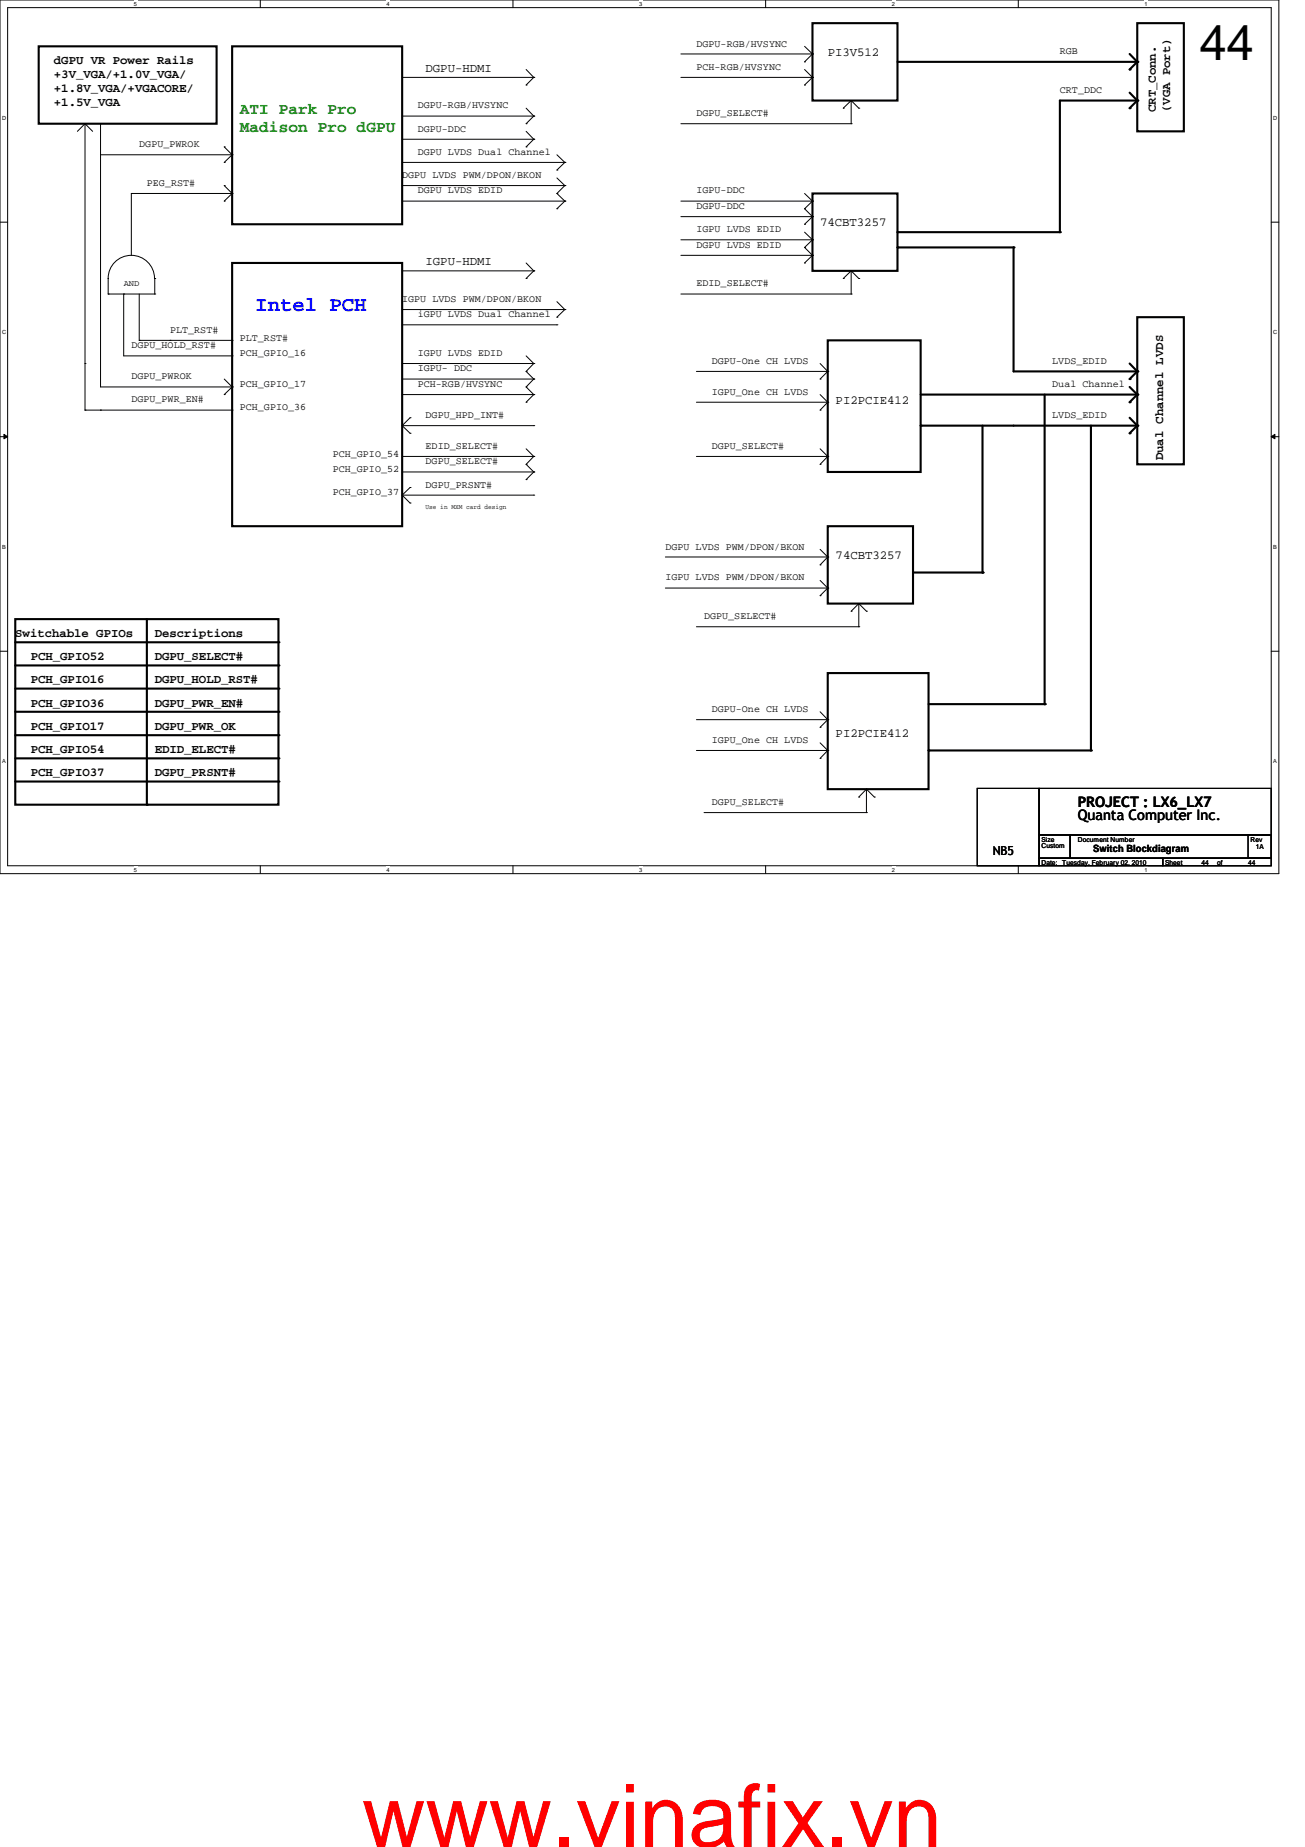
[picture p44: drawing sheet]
<svg xmlns="http://www.w3.org/2000/svg" width="210mm" height="297mm" viewBox="0 0 210 297" stroke-linecap="round" stroke-linejoin="round" font-family="sans-serif">
<defs><g id="words">
<text font-size="14.1" fill="#f00" x="58.2" y="297">www.vinafix.vn</text>
<text font-size="8" x="192.9" y="9.6">44</text>
<text font-size="3.3" fill="#00f" x="41.1" y="50">Intel PCH</text>
<g font-size="2.6" fill="#008000">
<text x="38.6" y="18.3">ATI Park Pro</text>
<text x="38.6" y="21.2">Madison Pro dGPU</text>
</g>
<g font-size="2.3">
<text x="173.4" y="132">Quanta Computer Inc.</text>
<text x="173.4" y="129.7">PROJECT : LX6_LX7</text>
</g>
<g font-size="2">
<text x="8.7" y="10.3">dGPU VR Power Rails</text>
<text x="68.5" y="11.5">DGPU-HDMI</text>
<text x="133.1" y="9">PI3V512</text>
<text x="8.7" y="12.6">+3V_VGA/+1.0V_VGA/</text>
<text x="8.7" y="14.8">+1.8V_VGA/+VGACORE/</text>
<text x="8.7" y="17.1">+1.5V_VGA</text>
<text x="185.9" y="18" transform="rotate(-90 185.9 18)">CRT_Conn.</text>
<text x="188.2" y="18" transform="rotate(-90 188.2 18)">(VGA Port)</text>
<text x="131.9" y="36.4">74CBT3257</text>
<text x="68.5" y="42.6">IGPU-HDMI</text>
<text x="134.4" y="65">PI2PCIE412</text>
<text x="187.1" y="74" transform="rotate(-90 187.1 74)">Dual Channel LVDS</text>
<text x="134.4" y="89.9">74CBT3257</text>
<text x="2.5" y="102.4">Switchable GPIOs</text>
<text x="5" y="106.2">PCH_GPIO52</text>
<text x="24.9" y="106.2">DGPU_SELECT#</text>
<text x="24.9" y="102.4">Descriptions</text>
<text x="5" y="109.9">PCH_GPIO16</text>
<text x="5" y="113.7">PCH_GPIO36</text>
<text x="24.9" y="113.7">DGPU_PWR_EN#</text>
<text x="24.9" y="109.9">DGPU_HOLD_RST#</text>
<text x="5" y="117.4">PCH_GPIO17</text>
<text x="24.9" y="117.4">DGPU_PWR_OK</text>
<text x="134.4" y="118.5">PI2PCIE412</text>
<text x="5" y="121.1">PCH_GPIO54</text>
<text x="5" y="124.8">PCH_GPIO37</text>
<text x="24.9" y="124.8">DGPU_PRSNT#</text>
<text x="24.9" y="121.1">EDID_ELECT#</text>
<text x="159.7" y="137.5">NB5</text>
</g>
<g font-size="1.6">
<text x="112" y="11.2">PCH-RGB/HVSYNC</text>
<text x="112" y="7.5">DGPU-RGB/HVSYNC</text>
<text x="170.5" y="8.7">RGB</text>
<text x="67.2" y="17.4">DGPU-RGB/HVSYNC</text>
<text x="170.5" y="14.9">CRT_DDC</text>
<text x="22.4" y="23.7">DGPU_PWROK</text>
<text x="67.2" y="21.2">DGPU-DDC</text>
<text x="112" y="18.7">DGPU_SELECT#</text>
<text x="23.6" y="29.9">PEG_RST#</text>
<text x="64.7" y="28.6">DGPU LVDS PWM/DPON/BKON</text>
<text x="67.2" y="24.9">DGPU LVDS Dual Channel</text>
<text x="67.2" y="31.1">DGPU LVDS EDID</text>
<text x="112" y="33.6">DGPU-DDC</text>
<text x="112" y="31.1">IGPU-DDC</text>
<text x="112" y="37.3">IGPU LVDS EDID</text>
<text x="112" y="39.8">DGPU LVDS EDID</text>
<text x="112" y="46.1">EDID_SELECT#</text>
<text x="27.3" y="53.5">PLT_RST#</text>
<text x="64.7" y="48.6">IGPU LVDS PWM/DPON/BKON</text>
<text x="67.2" y="51.1">iGPU LVDS Dual Channel</text>
<text x="21.1" y="56">DGPU_HOLD_RST#</text>
<text x="38.6" y="54.8">PLT_RST#</text>
<text x="38.6" y="57.3">PCH_GPIO_16</text>
<text x="67.2" y="57.3">IGPU LVDS EDID</text>
<text x="67.2" y="59.7">IGPU- DDC</text>
<text x="114.5" y="58.5">DGPU-One CH LVDS</text>
<text x="169.2" y="58.5">LVDS_EDID</text>
<text x="21.1" y="64.7">DGPU_PWR_EN#</text>
<text x="21.1" y="61">DGPU_PWROK</text>
<text x="38.6" y="66">PCH_GPIO_36</text>
<text x="38.6" y="62.2">PCH_GPIO_17</text>
<text x="67.2" y="62.2">PCH-RGB/HVSYNC</text>
<text x="114.5" y="63.5">IGPU_One CH LVDS</text>
<text x="169.2" y="62.2">Dual Channel</text>
<text x="68.5" y="67.2">DGPU_HPD_INT#</text>
<text x="169.2" y="67.2">LVDS_EDID</text>
<text x="53.5" y="75.9">PCH_GPIO_52</text>
<text x="53.5" y="73.4">PCH_GPIO_54</text>
<text x="68.5" y="74.7">DGPU_SELECT#</text>
<text x="68.5" y="72.2">EDID_SELECT#</text>
<text x="114.5" y="72.2">DGPU_SELECT#</text>
<text x="53.5" y="79.7">PCH_GPIO_37</text>
<text x="68.5" y="78.4">DGPU_PRSNT#</text>
<text x="107" y="88.4">DGPU LVDS PWM/DPON/BKON</text>
<text x="107" y="93.3">IGPU LVDS PWM/DPON/BKON</text>
<text x="113.2" y="99.6">DGPU_SELECT#</text>
<text x="114.5" y="114.5">DGPU-One CH LVDS</text>
<text x="114.5" y="119.5">IGPU_One CH LVDS</text>
<text x="114.5" y="129.5">DGPU_SELECT#</text>
<text x="175.9" y="137">Switch Blockdiagram</text>
</g>
<text font-size="1.4" x="19.9" y="45.9">AND</text>
<g font-size="1.1">
<text x="68.5" y="81.8">Use in MXM card design</text>
<text x="167.5" y="135.3">Size</text>
<text x="167.5" y="136.4">Custom</text>
<text x="173.4" y="135.3">Document Number</text>
<text x="201.1" y="135.3">Rev</text>
<text x="202" y="136.6">1A</text>
<text x="167.5" y="139.1">Date: Tuesday, February 02, 2010</text>
<text x="187.4" y="139.1">Sheet</text>
<text x="193.3" y="139.1">44</text>
<text x="195.7" y="139.1">of</text>
<text x="200.7" y="139.1">44</text>
</g>
<g font-size=".9">
<text x="21.5" y=".9">5</text>
<text x="62.2" y=".9">4</text>
<text x="102.8" y=".9">3</text>
<text x="143.5" y=".9">2</text>
<text x="184.1" y=".9">1</text>
<text x=".3" y="19.3">D</text>
<text x="204.8" y="19.3">D</text>
<text x=".3" y="53.8">C</text>
<text x="204.8" y="53.8">C</text>
<text x=".3" y="88.3">B</text>
<text x="204.8" y="88.3">B</text>
<text x=".3" y="122.8">A</text>
<text x="204.8" y="122.8">A</text>
<text x="21.5" y="140.2">5</text>
<text x="62.2" y="140.2">4</text>
<text x="102.8" y="140.2">3</text>
<text x="143.5" y="140.2">2</text>
<text x="184.1" y="140.2">1</text>
</g>
</g></defs>
<path d="M0 0h205.7v140.5h-205.7zM1.2 1.2h203.3v138h-203.3z" fill="none" stroke="#000" stroke-width=".16"/>
<g fill="#fff">
<path d="M21.5 .1h.6v1h-.6z"/>
<path d="M21.5 139.4h.6v1h-.6z"/>
</g>
<path d="M41.9 0v1.2M41.9 139.2v1.3" fill="none" stroke="#000" stroke-width=".16"/>
<g fill="#fff">
<path d="M62.2 .1h.5v1h-.5z"/>
<path d="M62.2 139.4h.5v1h-.5z"/>
</g>
<path d="M82.5 0v1.2M82.5 139.2v1.3" fill="none" stroke="#000" stroke-width=".16"/>
<g fill="#fff">
<path d="M102.8 .1h.5v1h-.5z"/>
<path d="M102.8 139.4h.5v1h-.5z"/>
</g>
<path d="M123.1 0v1.2M123.1 139.2v1.3" fill="none" stroke="#000" stroke-width=".16"/>
<g fill="#fff">
<path d="M143.5 .1h.5v1h-.5z"/>
<path d="M143.5 139.4h.5v1h-.5z"/>
</g>
<path d="M163.8 0v1.2M163.8 139.2v1.3" fill="none" stroke="#000" stroke-width=".16"/>
<g fill="#fff">
<path d="M184.1 .1h.5v1h-.5z"/>
<path d="M184.1 139.4h.5v1h-.5z"/>
<path d="M.3 18.5h.7v1h-.7z"/>
<path d="M204.8 18.5h.6v1h-.6z"/>
<path d="M.3 53h.7v1h-.7z"/>
<path d="M204.8 53h.6v1h-.6z"/>
</g>
<path d="M0 35.7h1.2M204.5 35.7h1.2" fill="none" stroke="#000" stroke-width=".16"/>
<g fill="#fff">
<path d="M.3 87.5h.6v1h-.6z"/>
<path d="M204.8 87.5h.6v1h-.6z"/>
</g>
<path d="M0 70.2h1.2M.6 69.8l.6 .4-.6 .4zM204.5 70.2l.6-.4v.8zM204.5 70.2h1.2" fill="none" stroke="#000" stroke-width=".16"/>
<path d="M.6 69.8l.6 .4-.6 .4zM204.5 70.2l.6-.4v.8z" fill="#000"/>
<g fill="#fff">
<path d="M.3 122h.6v1h-.6z"/>
<path d="M204.8 122h.6v1h-.6z"/>
</g>
<g fill="none" stroke="#000" stroke-width=".16">
<path d="M13.7 19.9h.1M13.7 19.9v46.1M13.7 19.9l-1.3 1.2M13.7 19.9l1.2 1.2M16.2 19.9h.1M16.2 19.9v42.3h21.1M64.7 12.4h21.2M64.7 18.7h21.2M84.6 19.9h.1M84.6 13.7h.1M84.6 17.4l1.3 1.3M84.6 11.2l1.3 1.2"/>
<path d="M85.9 18.7h.1M85.9 12.4h.1M85.9 18.7l-1.3 1.2M85.9 12.4l-1.3 1.3M109.5 12.4h21.2M109.5 8.7h21.2M109.5 19.9h27.4M129.4 13.7h.1M129.4 9.9h.1M129.4 11.2l1.3 1.2M129.4 7.5l1.3 1.2M130.7 12.4h.1"/>
<path d="M130.7 8.7h.1M130.7 12.4l-1.3 1.3M130.7 8.7l-1.3 1.2M135.6 17.4h.1M136.9 19.9h.1M136.9 16.2h.1M136.9 16.2v3.7M136.9 16.2l-1.3 1.2M136.9 16.2l1.2 1.2M138.1 17.4h.1M16.2 24.9h21.1M21.1 31.1h.1"/>
<path d="M21.1 31.1v10M21.1 31.1h16.2M36.1 29.8h.1M36.1 32.3h.1M36.1 26.1h.1M36.1 23.6h.1M36.1 29.8l1.2 1.3M36.1 23.6l1.2 1.3M37.3 31.1h.1M37.3 24.9h.1M37.3 31.1l-1.2 1.2M37.3 24.9l-1.2 1.2"/>
<path d="M64.7 26.1h26.1M64.7 32.3h26.1M64.7 22.4h21.2M64.7 29.8h26.1M84.6 23.6h.1M84.6 21.1l1.3 1.3M85.9 22.4h.1M85.9 22.4l-1.3 1.2M89.6 31.1h.1M89.6 27.3h.1M89.6 33.6h.1M89.6 28.6l1.2 1.2"/>
<path d="M89.6 24.9l1.2 1.2M89.6 31.1l1.2 1.2M90.8 26.1h.1M90.8 32.3h.1M90.8 29.8h.1M90.8 29.8l-1.2 1.3M90.8 26.1l-1.2 1.2M90.8 32.3l-1.2 1.3M109.5 32.3h21.2M109.5 34.8h21.2M109.5 38.6h21.2M129.4 36.1h.1"/>
<path d="M129.4 33.6h.1M129.4 39.8h.1M129.4 33.6l1.3 1.2M129.4 37.3l1.3 1.3M129.4 31.1l1.3 1.2M129.4 39.8l1.3 1.3M130.7 34.8h.1M130.7 38.6h.1M130.7 32.3h.1M130.7 34.8l-1.3 1.3M130.7 32.3l-1.3 1.3M130.7 38.6l-1.3 1.2"/>
<path d="M13.7 58.5h.1M17.4 47.3h.1M17.4 47.3h7.5M19.9 47.3h.1M19.9 47.3v9.9h17.4M22.4 54.7h.1M22.4 54.7h14.9M22.4 47.3v7.4M24.8 44.8a3.7 3.7 0 0 0-3.7-3.7 3.7 3.7 0 0 0-3.7 3.7v2.5M24.9 47.3h.1M24.9 44.8h.1M24.9 44.8v2.5"/>
<path d="M27.3 54.7h.1M37.3 54.7h.1M37.3 57.2h.1M64.7 49.8h26.1M64.7 52.2h24.9M64.7 58.5h21.2M64.7 43.6h21.2M84.6 59.7h.1M84.6 44.8h.1M84.6 57.2l1.3 1.3M84.6 59.7l1.3 1.3M84.6 42.3l1.3 1.3"/>
<path d="M85.9 58.5h.1M85.9 43.6h.1M85.9 58.5l-1.3 1.2M85.9 43.6l-1.3 1.2M89.6 51h.1M89.6 52.2h.1M89.6 48.5l1.2 1.3M90.8 49.8h.1M90.8 49.8l-1.2 1.2M109.5 47.3h27.4M109.5 41.1h21.2M112 59.7h21.1"/>
<path d="M129.4 42.3h.1M130.7 41.1h.1M130.7 41.1l-1.3 1.2M131.9 58.5l1.2 1.2M133.1 59.7h.1M133.1 59.7l-1.2 1.3M135.6 44.8h.1M136.9 47.3h.1M136.9 43.6h.1M136.9 43.6v3.7M136.9 43.6l-1.3 1.2M136.9 43.6l1.2 1.2"/>
<path d="M138.1 44.8h.1M13.7 66h.1M13.7 66h23.6M16.2 66h.1M36.1 63.5h.1M36.1 61l1.2 1.2M37.3 62.2h.1M37.3 66h.1M37.3 62.2l-1.2 1.3M64.7 75.9h21.2M64.7 68.5h21.2M64.7 68.5l1.3 1.2"/>
<path d="M64.7 73.4h21.2M64.7 79.6h21.2M64.7 79.6l1.3 1.3M64.7 63.5h21.2M64.7 61h21.2M66 67.2h.1M66 69.7h.1M66 78.4h.1M66 67.2l-1.3 1.3M66 78.4l-1.3 1.2M84.6 77.1h.1M84.6 74.7h.1"/>
<path d="M84.6 64.7h.1M84.6 62.2h.1M84.6 74.7l1.3 1.2M84.6 72.2l1.3 1.2M84.6 62.2l1.3 1.3M85.9 75.9h.1M85.9 68.5h.1M85.9 73.4h.1M85.9 79.6h.1M85.9 63.5h.1M85.9 61h.1M85.9 75.9l-1.3 1.2"/>
<path d="M85.9 73.4l-1.3 1.3M85.9 63.5l-1.3 1.2M85.9 61l-1.3 1.2M112 73.4h21.1M112 64.7h21.1M131.9 61h.1M131.9 66h.1M131.9 74.7h.1M131.9 63.5l1.2 1.2M131.9 72.2l1.2 1.2M133.1 64.7h.1M133.1 73.4h.1"/>
<path d="M133.1 64.7l-1.2 1.3M133.1 73.4l-1.2 1.3M66 80.9h.1M107 89.6h26.1M107 94.6h26.1M131.9 90.8h.1M131.9 95.8h.1M131.9 88.3l1.2 1.3M131.9 93.3l1.2 1.3M133.1 89.6h.1M133.1 94.6h.1M133.1 89.6l-1.2 1.2"/>
<path d="M133.1 94.6l-1.2 1.2M136.9 98.3h.1M138.1 97.1h.1M138.1 97.1v3.7M138.1 97.1l-1.2 1.2M138.1 97.1l1.3 1.2M139.4 98.3h.1M0 104.7h1.2M112 115.7h21.1M112 100.8h26.1M131.9 117h.1M131.9 114.5l1.2 1.2"/>
<path d="M131.9 119.5l1.2 1.2M133.1 115.7h.1M133.1 115.7l-1.2 1.3M138.1 100.8h.1M204.5 104.7h1.2M112 120.7h21.1M113.2 130.7h26.2M131.9 122h.1M133.1 120.7h.1M133.1 120.7l-1.2 1.3M138.1 128.2h.1M139.4 130.7h.1"/>
<path d="M139.4 126.9h.1M139.4 126.9v3.8M139.4 126.9l-1.3 1.3M139.4 126.9l1.2 1.3M140.6 128.2h.1M157.2 126.8h9.9v12.4h-9.9zM167.1 126.8h37.4v7.5h-37.4zM167.1 134.3h5v3.7h-5zM167.1 138h19.9v1.2h-19.9zM172.1 134.3h32.4v3.7h-32.4zM187 138h17.5v1.2h-17.5zM200.7 134.3h3.8v3.7h-3.8z"/>
</g>
<g fill="none" stroke="#000" stroke-width=".34">
<path d="M6.2 7.5h28.6v12.4h-28.6zM37.3 7.5h27.4v28.6h-27.4zM130.7 3.7h13.7v12.5h-13.7zM144.4 9.9h38.5M181.7 8.7l1.2 1.2M181.7 14.9l1.2 1.3M182.9 3.7h7.5v17.4h-7.5zM182.9 9.9l-1.2 1.3M182.9 16.2l-1.2 1.2M182.9 16.2h-12.4v21.1h-26.1M130.7 31.1h13.7v12.5h-13.7zM144.4 39.8h18.6v19.9h19.9"/>
<path d="M37.3 42.3h27.4v42.3h-27.4zM133.1 54.7h15v21.2h-15zM181.7 58.5l1.2 1.2M182.9 51h7.5v23.7h-7.5zM182.9 59.7l-1.2 1.3M148.1 63.5h34.8M148.1 68.5h34.8M158 68.5v23.6h-11.1M168 63.5v49.7h-18.6M175.5 68.5v52.2h-26.1M181.7 62.2l1.2 1.3M181.7 67.2l1.2 1.3"/>
<path d="M182.9 63.5l-1.2 1.2M182.9 68.5l-1.2 1.2M2.5 99.6h42.3v29.8h-42.3zM23.6 99.6v29.8M133.1 84.6h13.8v12.5h-13.8zM2.5 103.3h42.3M2.5 107h42.3M2.5 110.7h42.3M2.5 114.5h42.3M2.5 118.2h42.3M133.1 108.2h16.3v18.7h-16.3zM2.5 122h42.3"/>
<path d="M2.5 125.7h42.3"/>
</g>
<g fill="#000">
<circle cx="181.7" cy="11.2" r=".17"/>
<circle cx="181.7" cy="17.4" r=".17"/>
<circle cx="182.9" cy="9.9" r=".17"/>
<circle cx="182.9" cy="16.2" r=".17"/>
<circle cx="144.4" cy="39.8" r=".17"/>
<circle cx="144.4" cy="37.3" r=".17"/>
<circle cx="163" cy="39.8" r=".17"/>
<circle cx="170.5" cy="37.3" r=".17"/>
<circle cx="182.9" cy="59.7" r=".17"/>
<circle cx="148.1" cy="68.5" r=".17"/>
<circle cx="181.7" cy="64.7" r=".17"/>
<circle cx="181.7" cy="69.7" r=".17"/>
<circle cx="181.7" cy="61" r=".17"/>
<circle cx="182.9" cy="63.5" r=".17"/>
<circle cx="182.9" cy="68.5" r=".17"/>
<circle cx="158" cy="92.1" r=".17"/>
<circle cx="44.8" cy="103.3" r=".17"/>
<circle cx="44.8" cy="107" r=".17"/>
<circle cx="44.8" cy="110.7" r=".17"/>
<circle cx="44.8" cy="114.5" r=".17"/>
<circle cx="44.8" cy="118.2" r=".17"/>
<circle cx="168" cy="113.2" r=".17"/>
<circle cx="23.6" cy="129.4" r=".17"/>
<circle cx="44.8" cy="122" r=".17"/>
<circle cx="44.8" cy="125.7" r=".17"/>
<circle cx="149.4" cy="120.7" r=".17"/>
<circle cx="175.5" cy="120.7" r=".17"/>
</g>
<use href="#words"/>
</svg>
